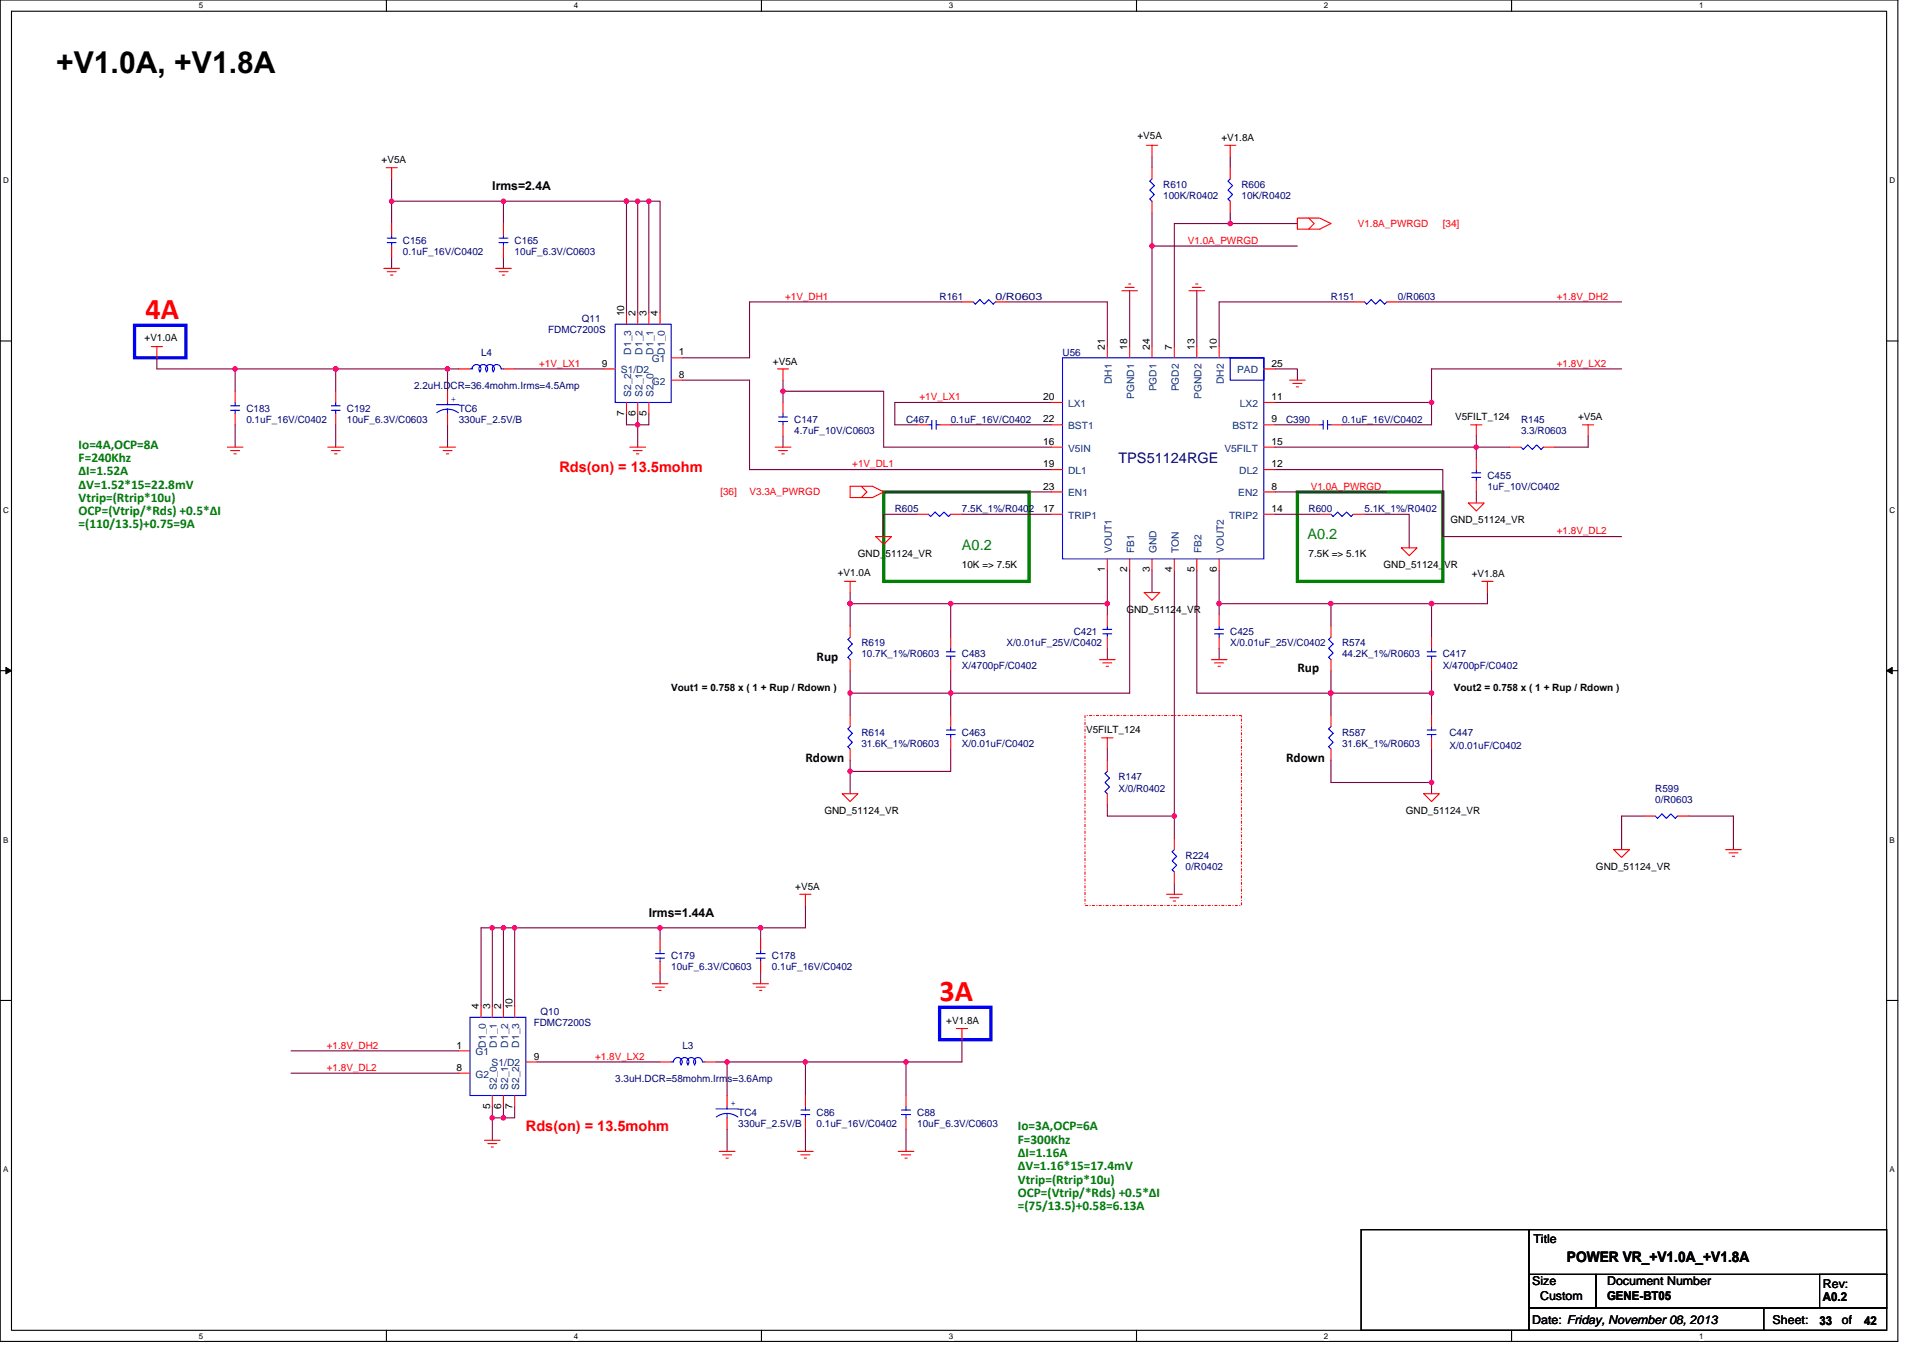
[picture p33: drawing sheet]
<svg xmlns="http://www.w3.org/2000/svg" width="297mm" height="210mm" viewBox="0 0 297 210" stroke-linecap="round" stroke-linejoin="round" font-family="sans-serif">
<defs><g id="words">
<text font-size="4.7" x="8.7" y="11.2">+V1.0A, +V1.8A</text>
<g font-size="4.7" fill="#f00">
<text x="22.5" y="49.3">4A</text>
<text x="145.1" y="154.7">3A</text>
</g>
<text font-size="2.2" fill="#000080" x="172.8" y="71.5">TPS51124RGE</text>
<g font-size="2.2" fill="#f00">
<text x="86.4" y="72.9">Rds(on) = 13.5mohm</text>
<text x="81.2" y="174.8">Rds(on) = 13.5mohm</text>
</g>
<g font-size="2.2" fill="#008000">
<text x="201.9" y="83.2">A0.2</text>
<text x="148.6" y="84.9">A0.2</text>
</g>
<text font-size="2.2" x="242" y="195">POWER VR_+V1.0A_+V1.8A</text>
<g font-size="2.1" fill="#008000">
<text x="12.1" y="69.3">Io=4A,OCP=8A</text>
<text x="12.1" y="71.4">F=240Khz</text>
<text x="12.1" y="73.4">ΔI=1.52A</text>
<text x="12.1" y="75.5">ΔV=1.52*15=22.8mV</text>
<text x="12.1" y="77.5">Vtrip=(Rtrip*10u)</text>
<text x="12.1" y="79.6">OCP=(Vtrip/*Rds) +0.5*ΔI</text>
<text x="12.1" y="81.6">=(110/13.5)+0.75=9A</text>
<text x="157.2" y="174.7">Io=3A,OCP=6A</text>
<text x="157.2" y="176.7">F=300Khz</text>
<text x="157.2" y="178.8">ΔI=1.16A</text>
<text x="157.2" y="180.8">ΔV=1.16*15=17.4mV</text>
<text x="157.2" y="182.9">Vtrip=(Rtrip*10u)</text>
<text x="157.2" y="184.9">OCP=(Vtrip/*Rds) +0.5*ΔI</text>
<text x="157.2" y="187">=(75/13.5)+0.58=6.13A</text>
</g>
<g font-size="2.1">
<text x="126.1" y="102.1">Rup</text>
<text x="200.4" y="103.9">Rup</text>
<text x="124.4" y="117.7">Rdown</text>
<text x="198.7" y="117.7">Rdown</text>
</g>
<g font-size="1.9">
<text x="76" y="29.4">Irms=2.4A</text>
<text x="100.2" y="141.7">Irms=1.44A</text>
<text x="236.9" y="192">Title</text>
<text x="236.7" y="198.6">Size</text>
<text x="237.9" y="200.9">Custom</text>
<text x="248.2" y="198.6">Document Number</text>
<text x="248.2" y="200.9">GENE-BT05</text>
<text x="281.6" y="198.9">Rev:</text>
<text x="281.6" y="201.1">A0.2</text>
<text x="236.7" y="204.6">Date: Friday, November 08, 2013</text>
<text x="273.8" y="204.6">Sheet:</text>
<text x="281.1" y="204.7">33</text>
<text x="284.5" y="204.6">of</text>
<text x="288" y="204.7">42</text>
</g>
<g font-size="1.5">
<text x="175.7" y="21.4">+V5A</text>
<text x="188.7" y="21.8">+V1.8A</text>
<text x="58.9" y="25.2">+V5A</text>
<text x="22.3" y="52.7">+V1.0A</text>
<text x="96.4" y="48.9" transform="rotate(-90 96.4 48.9)">10</text>
<text x="98.1" y="48.9" transform="rotate(-90 98.1 48.9)">2</text>
<text x="99.9" y="48.9" transform="rotate(-90 99.9 48.9)">3</text>
<text x="101.6" y="48.9" transform="rotate(-90 101.6 48.9)">4</text>
<text x="92.9" y="56.6">9</text>
<text x="104.9" y="54.9">1</text>
<text x="104.9" y="58.4">8</text>
<text x="119.4" y="56.3">+V5A</text>
<text x="170.7" y="54.1" transform="rotate(-90 170.7 54.1)">21</text>
<text x="174.1" y="54.1" transform="rotate(-90 174.1 54.1)">18</text>
<text x="177.6" y="54.1" transform="rotate(-90 177.6 54.1)">24</text>
<text x="181" y="54.1" transform="rotate(-90 181 54.1)">7</text>
<text x="184.5" y="54.1" transform="rotate(-90 184.5 54.1)">13</text>
<text x="188" y="54.1" transform="rotate(-90 188 54.1)">10</text>
<text x="196.4" y="56.6">25</text>
<text x="96.4" y="64.3" transform="rotate(-90 96.4 64.3)">7</text>
<text x="98.1" y="64.3" transform="rotate(-90 98.1 64.3)">6</text>
<text x="99.9" y="64.3" transform="rotate(-90 99.9 64.3)">5</text>
<text x="161.1" y="61.8">20</text>
<text x="161.1" y="65.3">22</text>
<text x="196.4" y="65.3">9</text>
<text x="196.4" y="61.8">11</text>
<text x="224.8" y="65">V5FILT_124</text>
<text x="243.8" y="65">+V5A</text>
<text x="161.1" y="68.7">16</text>
<text x="196.4" y="68.7">15</text>
<text x="161.1" y="72.2">19</text>
<text x="161.1" y="75.6">23</text>
<text x="196.4" y="75.6">8</text>
<text x="196.4" y="72.2">12</text>
<text x="161.1" y="79.1">17</text>
<text x="196.4" y="79.1">14</text>
<text x="224.1" y="80.9">GND_51124_VR</text>
<text x="129.4" y="89">+V1.0A</text>
<text x="132.5" y="86">GND_51124_VR</text>
<text x="148.6" y="87.8">10K =&gt; 7.5K</text>
<text x="170.7" y="88.5" transform="rotate(-90 170.7 88.5)">1</text>
<text x="174.1" y="88.5" transform="rotate(-90 174.1 88.5)">2</text>
<text x="177.6" y="88.5" transform="rotate(-90 177.6 88.5)">3</text>
<text x="181" y="88.5" transform="rotate(-90 181 88.5)">4</text>
<text x="184.5" y="88.5" transform="rotate(-90 184.5 88.5)">5</text>
<text x="188" y="88.5" transform="rotate(-90 188 88.5)">6</text>
<text x="202.1" y="86">7.5K =&gt; 5.1K</text>
<text x="213.7" y="87.8">GND_51124_VR</text>
<text x="227.3" y="89.2">+V1.8A</text>
<text x="174" y="94.7">GND_51124_VR</text>
<text x="103.7" y="106.8">Vout1 = 0.758 x ( 1 + Rup / Rdown )</text>
<text x="224.6" y="106.8">Vout2 = 0.758 x ( 1 + Rup / Rdown )</text>
<text x="167.8" y="113.3">V5FILT_124</text>
<text x="127.3" y="125.8">GND_51124_VR</text>
<text x="217.2" y="125.8">GND_51124_VR</text>
<text x="122.8" y="137.5">+V5A</text>
<text x="246.5" y="134.4">GND_51124_VR</text>
<text x="74" y="156" transform="rotate(-90 74 156)">4</text>
<text x="75.7" y="156" transform="rotate(-90 75.7 156)">3</text>
<text x="77.4" y="156" transform="rotate(-90 77.4 156)">2</text>
<text x="79.1" y="156" transform="rotate(-90 79.1 156)">10</text>
<text x="146.2" y="158.2">+V1.8A</text>
<text x="70.5" y="162">1</text>
<text x="70.5" y="165.5">8</text>
<text x="82.4" y="163.7">9</text>
<text x="75.7" y="171.4" transform="rotate(-90 75.7 171.4)">5</text>
<text x="77.4" y="171.4" transform="rotate(-90 77.4 171.4)">6</text>
<text x="79.1" y="171.4" transform="rotate(-90 79.1 171.4)">7</text>
</g>
<g font-size="1.5" fill="#000080">
<text x="179.7" y="29">R610</text>
<text x="191.8" y="29">R606</text>
<text x="179.7" y="30.8">100K/R0402</text>
<text x="191.8" y="30.8">10K/R0402</text>
<text x="62.2" y="37.7">C156</text>
<text x="62.2" y="39.4">0.1uF_16V/C0402</text>
<text x="79.5" y="37.7">C165</text>
<text x="79.5" y="39.4">10uF_6.3V/C0603</text>
<text x="145.1" y="46.3">R161</text>
<text x="153.8" y="46.3">0/R0603</text>
<text x="205.6" y="46.3">R151</text>
<text x="215.9" y="46.3">0/R0603</text>
<text x="84.7" y="51.5">FDMC7200S</text>
<text x="89.9" y="49.8">Q11</text>
<text x="74.3" y="54.9">L4</text>
<text x="164.1" y="54.9">U56</text>
<text x="38.1" y="63.6">C183</text>
<text x="38.1" y="65.3">0.1uF_16V/C0402</text>
<text x="53.6" y="63.6">C192</text>
<text x="53.6" y="65.3">10uF_6.3V/C0603</text>
<text x="64" y="60.1">2.2uH.DCR=36.4mohm.Irms=4.5Amp</text>
<text x="70.9" y="63.6">TC6</text>
<text x="70.9" y="65.3">330uF_2.5V/B</text>
<text x="122.7" y="65.3">C147</text>
<text x="140" y="65.3">C467</text>
<text x="146.8" y="65.3">0.1uF_16V/C0402</text>
<text x="198.7" y="65.3">C390</text>
<text x="207.3" y="65.3">0.1uF_16V/C0402</text>
<text x="234.9" y="65.3">R145</text>
<text x="122.7" y="67">4.7uF_10V/C0603</text>
<text x="234.9" y="67">3.3/R0603</text>
<text x="229.8" y="74">C455</text>
<text x="229.8" y="75.7">1uF_10V/C0402</text>
<text x="138.2" y="79.1">R605</text>
<text x="148.6" y="79.1">7.5K_1%/R0402</text>
<text x="202.1" y="79.1">R600</text>
<text x="210.8" y="79.1">5.1K_1%/R0402</text>
<text x="133.1" y="99.9">R619</text>
<text x="133.1" y="101.6">10.7K_1%/R0603</text>
<text x="148.6" y="101.6">C483</text>
<text x="155.5" y="99.9">X/0.01uF_25V/C0402</text>
<text x="165.9" y="98.1">C421</text>
<text x="190" y="98.1">C425</text>
<text x="190" y="99.9">X/0.01uF_25V/C0402</text>
<text x="207.3" y="99.9">R574</text>
<text x="207.3" y="101.6">44.2K_1%/R0603</text>
<text x="222.9" y="101.6">C417</text>
<text x="148.6" y="103.3">X/4700pF/C0402</text>
<text x="222.9" y="103.3">X/4700pF/C0402</text>
<text x="133.1" y="113.7">R614</text>
<text x="148.6" y="113.7">C463</text>
<text x="207.3" y="113.7">R587</text>
<text x="223.9" y="113.7">C447</text>
<text x="133.1" y="115.4">31.6K_1%/R0603</text>
<text x="148.6" y="115.4">X/0.01uF/C0402</text>
<text x="207.3" y="115.4">31.6K_1%/R0603</text>
<text x="223.9" y="115.7">X/0.01uF/C0402</text>
<text x="172.8" y="120.6">R147</text>
<text x="172.8" y="122.3">X/0/R0402</text>
<text x="255.7" y="122.3">R599</text>
<text x="255.7" y="124">0/R0603</text>
<text x="183.1" y="132.7">R224</text>
<text x="183.1" y="134.4">0/R0402</text>
<text x="103.7" y="148.2">C179</text>
<text x="103.7" y="149.9">10uF_6.3V/C0603</text>
<text x="119.2" y="148.2">C178</text>
<text x="119.2" y="149.9">0.1uF_16V/C0402</text>
<text x="82.4" y="158.6">FDMC7200S</text>
<text x="83.5" y="156.8">Q10</text>
<text x="95" y="167.2">3.3uH.DCR=58mohm.Irms=3.6Amp</text>
<text x="105.4" y="162">L3</text>
<text x="114" y="172.4">TC4</text>
<text x="126.1" y="172.4">C86</text>
<text x="141.7" y="172.4">C88</text>
<text x="114" y="174.1">330uF_2.5V/B</text>
<text x="126.1" y="174.1">0.1uF_16V/C0402</text>
<text x="141.7" y="174.1">10uF_6.3V/C0603</text>
</g>
<g font-size="1.5" fill="#f00">
<text x="209.7" y="35.1">V1.8A_PWRGD</text>
<text x="222.9" y="35.1">[34]</text>
<text x="183.5" y="37.7">V1.0A_PWRGD</text>
<text x="121.3" y="46.3">+1V_DH1</text>
<text x="240.5" y="46.3">+1.8V_DH2</text>
<text x="83.3" y="56.7">+1V_LX1</text>
<text x="240.5" y="56.7">+1.8V_LX2</text>
<text x="142" y="61.8">+1V_LX1</text>
<text x="111.3" y="76.5">[36]</text>
<text x="115.8" y="76.5">V3.3A_PWRGD</text>
<text x="131.7" y="72.2">+1V_DL1</text>
<text x="202.5" y="75.7">V1.0A_PWRGD</text>
<text x="240.5" y="82.6">+1.8V_DL2</text>
<text x="50.5" y="162">+1.8V_DH2</text>
<text x="50.5" y="165.5">+1.8V_DL2</text>
<text x="91.9" y="163.7">+1.8V_LX2</text>
</g>
<g font-size="1.5" fill="#004080">
<text x="95.9" y="57.7">S1/D2</text>
<text x="97.5" y="54.8" transform="rotate(-90 97.5 54.8)">D1_3</text>
<text x="99.2" y="54.8" transform="rotate(-90 99.2 54.8)">D1_2</text>
<text x="100.7" y="56">G1</text>
<text x="100.7" y="59.4">G2</text>
<text x="100.9" y="54.8" transform="rotate(-90 100.9 54.8)">D1_1</text>
<text x="102.7" y="54.8" transform="rotate(-90 102.7 54.8)">D1_0</text>
<text x="171.8" y="59.3" transform="rotate(-90 171.8 59.3)">DH1</text>
<text x="189" y="59.3" transform="rotate(-90 189 59.3)">DH2</text>
<text x="191.1" y="57.7">PAD</text>
<text x="97.5" y="61.3" transform="rotate(-90 97.5 61.3)">S2_2</text>
<text x="99.2" y="61.3" transform="rotate(-90 99.2 61.3)">S2_1</text>
<text x="100.9" y="61.3" transform="rotate(-90 100.9 61.3)">S2_0</text>
<text x="165" y="62.9">LX1</text>
<text x="175.2" y="61.6" transform="rotate(-90 175.2 61.6)">PGND1</text>
<text x="178.7" y="60.5" transform="rotate(-90 178.7 60.5)">PGD1</text>
<text x="182.1" y="60.5" transform="rotate(-90 182.1 60.5)">PGD2</text>
<text x="185.6" y="61.6" transform="rotate(-90 185.6 61.6)">PGND2</text>
<text x="191.5" y="62.9">LX2</text>
<text x="165" y="66.3">BST1</text>
<text x="165" y="69.8">V5IN</text>
<text x="189.1" y="69.8">V5FILT</text>
<text x="190.4" y="66.3">BST2</text>
<text x="165" y="73.3">DL1</text>
<text x="165" y="76.7">EN1</text>
<text x="191.3" y="76.7">EN2</text>
<text x="191.4" y="73.3">DL2</text>
<text x="165" y="80.2">TRIP1</text>
<text x="189.8" y="80.2">TRIP2</text>
<text x="171.8" y="85.5" transform="rotate(-90 171.8 85.5)">VOUT1</text>
<text x="175.2" y="85.5" transform="rotate(-90 175.2 85.5)">FB1</text>
<text x="178.7" y="85.5" transform="rotate(-90 178.7 85.5)">GND</text>
<text x="182.1" y="85.5" transform="rotate(-90 182.1 85.5)">TON</text>
<text x="185.6" y="85.5" transform="rotate(-90 185.6 85.5)">FB2</text>
<text x="189" y="85.5" transform="rotate(-90 189 85.5)">VOUT2</text>
<text x="75" y="161.9" transform="rotate(-90 75 161.9)">D1_0</text>
<text x="76.8" y="161.9" transform="rotate(-90 76.8 161.9)">D1_1</text>
<text x="78.5" y="161.9" transform="rotate(-90 78.5 161.9)">D1_2</text>
<text x="80.2" y="161.9" transform="rotate(-90 80.2 161.9)">D1_3</text>
<text x="73.5" y="163.1">G1</text>
<text x="73.5" y="166.5">G2</text>
<text x="75.9" y="164.8">S1/D2</text>
<text x="76.8" y="168.4" transform="rotate(-90 76.8 168.4)">S2_0</text>
<text x="78.5" y="168.4" transform="rotate(-90 78.5 168.4)">S2_1</text>
<text x="80.2" y="168.4" transform="rotate(-90 80.2 168.4)">S2_2</text>
</g>
<g font-size="1.5" fill="#00f">
<text x="69.7" y="62">+</text>
<text x="112.8" y="170.9">+</text>
</g>
<g font-size="1.2">
<text x="30.7" y="1.3">5</text>
<text x="88.6" y="1.3">4</text>
<text x="146.6" y="1.3">3</text>
<text x="204.5" y="1.3">2</text>
<text x="262.4" y="1.3">1</text>
<text x=".5" y="28.3">D</text>
<text x="291.9" y="28.3">D</text>
<text x=".5" y="79.2">C</text>
<text x="291.9" y="79.2">C</text>
<text x=".5" y="130.2">B</text>
<text x="291.9" y="130.2">B</text>
<text x=".5" y="181.1">A</text>
<text x="291.9" y="181.1">A</text>
<text x="30.7" y="206.8">5</text>
<text x="88.6" y="206.8">4</text>
<text x="146.6" y="206.8">3</text>
<text x="204.5" y="206.8">2</text>
<text x="262.4" y="206.8">1</text>
</g>
</g></defs>
<path d="M0 0h293.2v207.3h-293.2zM1.8 1.7h289.6v203.8h-289.6z" fill="none" stroke="#000" stroke-width=".17"/>
<g fill="#fff">
<path d="M30.7 .2h.7v1.4h-.7z"/>
<path d="M30.7 205.7h.7v1.4h-.7z"/>
</g>
<path d="M59.7 0v1.7M59.7 205.5v1.8" fill="none" stroke="#000" stroke-width=".17"/>
<g fill="#fff">
<path d="M88.6 .2h.7v1.4h-.7z"/>
<path d="M88.6 205.7h.7v1.4h-.7z"/>
</g>
<path d="M117.6 0v1.7M117.6 205.5v1.8" fill="none" stroke="#000" stroke-width=".17"/>
<g fill="#fff">
<path d="M146.6 .2h.6v1.4h-.6z"/>
<path d="M146.6 205.7h.6v1.4h-.6z"/>
</g>
<path d="M175.6 0v1.7M175.6 205.5v1.8" fill="none" stroke="#000" stroke-width=".17"/>
<g fill="#fff">
<path d="M204.5 .2h.7v1.4h-.7z"/>
<path d="M204.5 205.7h.7v1.4h-.7z"/>
</g>
<path d="M233.5 0v1.7M233.5 205.5v1.8" fill="none" stroke="#000" stroke-width=".17"/>
<g fill="#fff">
<path d="M262.4 .2h.7v1.4h-.7z"/>
<path d="M262.4 205.7h.7v1.4h-.7z"/>
<path d="M.5 27.2h.8v1.4h-.8z"/>
<path d="M291.9 27.2h.8v1.4h-.8z"/>
<path d="M.5 78.1h.8v1.4h-.8z"/>
<path d="M291.9 78.1h.8v1.4h-.8z"/>
</g>
<path d="M0 52.7h1.8M291.4 52.7h1.8" fill="none" stroke="#000" stroke-width=".17"/>
<g fill="#fff">
<path d="M.5 129.1h.8v1.4h-.8z"/>
<path d="M291.9 129.1h.7v1.4h-.7z"/>
</g>
<path d="M0 103.6h1.8M291.4 103.6h1.8" fill="none" stroke="#000" stroke-width=".17"/>
<path d="M.9 103.1l.9 .5-.9 .5zM291.4 103.6l.9-.5v1z" fill="#000" stroke="#000" stroke-width=".15"/>
<g fill="#fff">
<path d="M.5 180h.8v1.4h-.8z"/>
<path d="M291.9 180h.7v1.4h-.7z"/>
</g>
<path d="M0 154.6h1.8M291.4 154.6h1.8M210.2 190h26v15.5h-26zM236.2 196.9h10.3v5.2h-10.3zM236.2 190h55.2v6.9h-55.2zM246.5 196.9h44.9v5.2h-44.9zM281.1 196.9h10.3v5.2h-10.3zM236.2 202.1h36.2v3.4h-36.2zM272.4 202.1h19v3.4h-19z" fill="none" stroke="#000" stroke-width=".17"/>
<path d="M167.6 110.6h24.2v29.3h-24.2z" fill="none" stroke="#f00" stroke-width=".17" stroke-dasharray=".3 .3 0 .3"/>
<path d="M20.8 50.3h7.9v5h-7.9zM145.1 155.6h8v5h-8z" fill="none" stroke="#00f" stroke-width=".51"/>
<path d="M136.5 76h22.5v13.8h-22.5zM200.4 76h22.5v13.8h-22.5z" fill="none" stroke="#008000" stroke-width=".51"/>
<g fill="none" stroke="#800040" stroke-width=".17">
<path d="M60.5 39.7v1.8M60.5 31.1v3.4M60.5 31.1h17.3M60.5 27.6v3.5M77.8 39.7v1.8M77.8 31.1v3.4M77.8 31.1h19M96.8 31.1v17.3M96.8 31.1h1.7M98.5 31.1v17.3M98.5 31.1h1.7M100.2 31.1v17.3"/>
<path d="M100.2 31.1h1.8v17.3M177.9 24.2v1.7M177.9 38v15.6M177.9 32.8v5.2M177.9 38h22.5M190 34.5h-8.6v19.1M190 32.8v1.7M190 24.2v1.7M190 34.5h10.4M24.2 55.3v1.7h12.1M36.3 57h15.6M36.3 57v3.5"/>
<path d="M51.9 57v3.5M51.9 57h17.2M69.1 57h1.8M69.1 57v3.5M79.5 57h13.8M105.4 58.7h10.4v13.9h46.6M120.9 58.7v1.8M148.6 46.7h-32.8v8.6h-10.4M155.5 46.7h15.5v6.9M174.5 44.9v8.7M184.9 44.9v8.7M197 57h3.4v1.7"/>
<path d="M209 46.7h-20.7v6.9M215.9 46.7h34.6M250.5 57h-29.4v5.2M36.3 65.6v3.5M51.9 65.6v3.5M69.1 65.6v3.5M96.8 63.9v1.7h1.7M98.5 65.6v3.5M98.5 63.9v1.7M100.2 63.9v1.7h-1.7M120.9 60.5v1.7M120.9 60.5h15.6v8.6h25.9"/>
<path d="M120.9 67.4v1.7M136.5 76h25.9M141.7 79.5h-5.2v3.4M146.9 65.6h15.5M148.6 79.5h13.8M162.4 62.2h-24.2v3.4h3.5M197 65.6h5.1M197 79.5h6.9M197 76h17.2M197 62.2h24.1M197 72.6h25.9v10.3h27.6M197 69.1h31"/>
<path d="M210.8 79.5h6.9v5.1M221.1 62.2v3.4h-13.8M228 69.1h5.2M228 69.1v1.7M228 67.4v1.7M228 76v1.7M245.3 67.4v1.7h-5.2M131.3 93.3v3.4M131.3 91.5v1.8M131.3 93.3h15.6M146.9 93.3v5.2M146.9 93.3h24.1"/>
<path d="M171 93.3v1.7M171 88.1v5.2M174.5 88.1v19h-27.6M177.9 88.1v3.4M181.4 88.1v38M184.9 88.1v19h20.7M188.3 88.1v5.2M188.3 93.3v1.7M188.3 93.3h17.3M205.6 93.3h15.5M205.6 93.3v3.4M221.1 93.3v5.2"/>
<path d="M229.8 91.5v1.8h-8.7M131.3 117.5v1.7M131.3 107.1h15.6M131.3 119.2v3.4M131.3 107.1v3.5M131.3 103.6v3.5M146.9 115.7v3.5h-15.6M146.9 107.1v3.5M146.9 103.6v3.5M171 100.2v1.7M171 115.7v1.8M188.3 100.2v1.7"/>
<path d="M205.6 107.1h15.5M205.6 117.5v3.4h15.5M205.6 107.1v3.5M205.6 103.6v3.5M221.1 115.7v5.2M221.1 107.1v3.5M221.1 103.6v3.5M124.4 139.9v3.5h-6.9M171 124.4v1.7h10.4M181.4 126.1v3.4M181.4 136.5v1.7M221.1 120.9v1.7"/>
<path d="M254 126.1h-3.5v5.2M260.9 126.1h6.9v5.2M74.3 155.4v-12h1.7v12M76 143.4h1.8M77.8 143.4h1.7M77.8 143.4v12M102 150.3v1.7M102 143.4v1.7M102 143.4h15.5M102 143.4h-22.5v12M117.5 143.4v1.7M117.5 150.3v1.7"/>
<path d="M45 162.4h25.9M45 165.8h25.9M76 171v1.7M76 172.7h1.8M76 172.7v3.5M77.8 171v1.7M79.5 171v1.7h-1.7M82.9 164.1h19.1M110.6 164.1h1.7M112.3 164.1v5.2M112.3 164.1h12.1M112.3 174.5v3.4"/>
<path d="M124.4 174.5v3.4M124.4 164.1h15.6M124.4 164.1v5.2M140 164.1v5.2M140 174.5v3.4M148.6 160.6v3.5h-8.6"/>
</g>
<g fill="#f0f" stroke="#f0f" stroke-width=".17">
<circle cx="96.8" cy="31.1" r=".34"/>
<circle cx="98.5" cy="31.1" r=".34"/>
<circle cx="100.2" cy="31.1" r=".34"/>
<circle cx="131.3" cy="93.3" r=".34"/>
<circle cx="221.1" cy="107.1" r=".34"/>
<circle cx="51.9" cy="57" r=".34"/>
<circle cx="221.1" cy="62.2" r=".33"/>
<circle cx="120.9" cy="60.4" r=".34"/>
<circle cx="69.1" cy="57" r=".34"/>
<circle cx="171" cy="93.3" r=".34"/>
<circle cx="146.9" cy="93.3" r=".34"/>
<circle cx="181.4" cy="126.1" r=".34"/>
<circle cx="221.1" cy="93.3" r=".34"/>
<circle cx="205.6" cy="93.3" r=".34"/>
<circle cx="177.9" cy="38" r=".34"/>
<circle cx="205.6" cy="107.1" r=".34"/>
<circle cx="228" cy="69.1" r=".34"/>
<circle cx="131.3" cy="119.2" r=".34"/>
<circle cx="146.9" cy="107.1" r=".34"/>
<circle cx="60.5" cy="31.1" r=".34"/>
<circle cx="188.3" cy="93.3" r=".34"/>
<circle cx="221.1" cy="120.9" r=".34"/>
<circle cx="98.5" cy="65.6" r=".34"/>
<circle cx="190" cy="34.5" r=".34"/>
<circle cx="77.8" cy="31.1" r=".34"/>
<circle cx="36.3" cy="57" r=".34"/>
<circle cx="131.3" cy="107.1" r=".34"/>
<circle cx="112.3" cy="164.1" r=".34"/>
<circle cx="139.9" cy="164.1" r=".34"/>
<circle cx="124.4" cy="164.1" r=".34"/>
<circle cx="117.5" cy="143.4" r=".34"/>
<circle cx="101.9" cy="143.4" r=".34"/>
<circle cx="76" cy="172.7" r=".34"/>
<circle cx="77.8" cy="143.4" r=".34"/>
<circle cx="76" cy="143.4" r=".34"/>
<circle cx="79.5" cy="143.4" r=".34"/>
<circle cx="77.8" cy="172.7" r=".34"/>
</g>
<g fill="none" stroke="#f00" stroke-width=".17">
<path d="M59.6 25.9h1.8M60.5 25.9v1.7M60.5 38v1.7M60.5 34.5v1.8M77.8 38v1.7M77.8 34.5v1.8M177.1 22.5h1.7M177.9 22.5v1.7M177.9 31.1v1.7M177.9 25.9v1.7M189.2 22.5h1.7M190 22.5v1.7"/>
<path d="M190 31.1v1.7M190 25.9v1.7M200.4 33.7h3.5l1.7 .8-1.7 .9h-3.5zM202.1 33.7l.9 .8-.9 .9M23.4 53.6h1.7M24.2 53.6v1.7M59.3 41.5h2.4M59.8 42h1.4M60.3 42.5h.4M70.9 57h1.7M76.6 41.5h2.4M77.1 42h1.4"/>
<path d="M77.6 42.5h.4M77.8 57h1.7M93.3 57h1.7M96.8 48.4v1.7M98.5 48.4v1.7M100.2 48.4v1.7M102 48.4v1.7M103.7 55.3h1.7M103.7 58.7h1.7M120.1 57h1.7M120.9 57v1.7M148.6 46.7h1.7"/>
<path d="M153.8 46.7h1.7M171 53.6v1.7M173.3 44.9h2.4M173.8 44.4h1.4M174.3 43.9h.4M174.5 53.6v1.7M177.9 53.6v1.7M181.4 53.6v1.7M183.6 44.9h2.5M184.2 44.4h1.3M184.7 43.9h.3M184.9 53.6v1.7"/>
<path d="M188.3 53.6v1.7M195.2 57h1.8M199.2 58.7h2.4M199.7 59.2h1.4M200.2 59.8h.4M209 46.7h1.8M214.2 46.7h1.7M35.1 69.1h2.4M35.6 69.6h1.4M36.1 70.1h.4M36.3 63.9v1.7M36.3 60.5v1.7"/>
<path d="M50.6 69.1h2.5M51.2 69.6h1.4M51.7 70.1h.3M51.9 63.9v1.7M51.9 60.5v1.7M67.9 69.1h2.5M68.4 69.6h1.4M69 70.1h.3M69.1 60.5v1.7M69.1 63.9v1.7M96.8 62.2v1.7M97.3 69.1h2.4"/>
<path d="M97.8 69.6h1.4M98.3 70.1h.4M98.5 62.2v1.7M100.2 62.2v1.7M119.7 69.1h2.5M120.3 69.6h1.3M120.8 70.1h.3M120.9 65.6v1.8M120.9 62.2v1.7M131.3 75.1h3.5l1.7 .9-1.7 .9h-3.5zM133.1 75.1l.8 .9-.8 .9M141.7 65.6h1.7"/>
<path d="M141.7 79.5h1.7M145.1 65.6h1.8M146.9 79.5h1.7M162.4 62.2h1.7M162.4 65.6h1.7M162.4 69.1h1.7M162.4 72.6h1.7M162.4 76h1.7M162.4 79.5h1.7M195.2 79.5h1.8M195.2 76h1.8M195.2 72.6h1.8"/>
<path d="M195.2 69.1h1.8M195.2 62.2h1.8M195.2 65.6h1.8M202.1 65.6h1.8M203.9 79.5h1.7M205.6 65.6h1.7M209 79.5h1.8M226.8 77.7h2.5l-1.3 1.3zM227.2 65.6h1.7M228 65.6v1.8M228 74.3v1.7M228 70.8v1.8"/>
<path d="M233.2 69.1h1.7M238.4 69.1h1.7M244.5 65.6h1.7M245.3 65.6v1.8M130.4 89.8h1.8M131.3 89.8v1.7M131.3 96.7v1.8M135.3 82.9h2.4l-1.2 1.2zM146.9 98.5v1.7M171 86.4v1.7M171 98.5v1.7M171 95v1.7"/>
<path d="M174.5 86.4v1.7M176.7 91.5h2.5l-1.3 1.3zM177.9 86.4v1.7M181.4 86.4v1.7M184.9 86.4v1.7M188.3 86.4v1.7M188.3 98.5v1.7M188.3 95v1.7M205.6 96.7v1.8M216.5 84.6h2.4l-1.2 1.3zM221.1 98.5v1.7M228.9 89.8h1.7"/>
<path d="M229.8 89.8v1.7M131.3 115.7v1.8M131.3 110.6v1.7M131.3 101.9v1.7M146.9 101.9v1.7M146.9 110.6v1.7M146.9 114v1.7M169.8 101.9h2.5M170.2 114h1.7M170.3 102.4h1.4M170.9 103h.3M171 114v1.7"/>
<path d="M171 117.5v1.7M187.1 101.9h2.4M187.6 102.4h1.4M188.1 103h.4M205.6 101.9v1.7M205.6 115.7v1.8M205.6 110.6v1.7M221.1 110.6v1.7M221.1 114v1.7M221.1 101.9v1.7M123.5 138.2h1.8M124.4 138.2v1.7"/>
<path d="M130.1 122.6h2.4l-1.2 1.2zM171 122.6v1.8M180.2 138.2h2.4M180.7 138.7h1.4M181.2 139.2h.4M181.4 134.7v1.8M181.4 129.5v1.8M219.9 122.6h2.4l-1.2 1.2zM249.3 131.3h2.4l-1.2 1.2zM254 126.1h1.7M259.1 126.1h1.8M266.5 131.3h2.5"/>
<path d="M267.1 131.8h1.4M267.6 132.3h.3M74.3 155.4v1.8M76 155.4v1.8M77.8 155.4v1.8M79.5 155.4v1.8M100.8 152h2.4M101.3 152.5h1.3M101.8 153h.3M102 148.5v1.8M102 145.1v1.7M116.3 152h2.4"/>
<path d="M116.8 152.5h1.4M117.3 153h.4M117.5 148.5v1.8M117.5 145.1v1.7M147.7 158.9h1.8M148.6 158.9v1.7M70.9 162.4h1.7M70.9 165.8h1.7M74.8 176.2h2.5M75.4 176.7h1.3M75.9 177.2h.3M76 169.3v1.7"/>
<path d="M77.8 169.3v1.7M79.5 169.3v1.7M81.2 164.1h1.7M102 164.1h1.7M108.9 164.1h1.7M111.1 177.9h2.4M111.6 178.4h1.4M112.1 178.9h.4M112.3 169.3v1.7M112.3 172.7v1.8M123.2 177.9h2.4M123.7 178.4h1.4"/>
<path d="M124.2 178.9h.4M124.4 172.7v1.8M124.4 169.3v1.7M138.7 177.9h2.5M139.3 178.4h1.3M139.8 178.9h.3M140 172.7v1.8M140 169.3v1.7"/>
</g>
<g fill="none" stroke="#00f" stroke-width=".17">
<path d="M59.8 36.8h1.4M59.8 37.5h1.4M60.5 36.3v.5M60.5 37.5v.5M77.1 36.8h1.4M77.1 37.5h1.4M77.8 36.3v.5M77.8 37.5v.5M177.9 27.6l-.3 .4 .7 .7-.7 .7 .7 .7-.7 .7 .3 .3M190 27.6l-.3 .4 .7 .7-.7 .7 .7 .7-.7 .7 .3 .3M72.9 56.8v.2h-.3M72.9 57a.67 .67 0 0 1 1-.6 .67 .67 0 0 1 .2 1.1"/>
<path d="M74.2 57.5a.67 .67 0 0 1 0-1 .67 .67 0 0 1 .9 0 .67 .67 0 0 1 0 1M75.2 57.5a.67 .67 0 0 1 0-1 .67 .67 0 0 1 1 0 .67 .67 0 0 1 0 1M77.4 57a.68 .68 0 0 0-.9-.6 .68 .68 0 0 0-.3 1.1M77.4 57h.4M95 50.1h8.7v12.1h-8.7zM153.8 46.7l-.4 .3-.7-.7-.7 .7-.6-.7-.7 .7-.4-.3M164.1 55.3h31.1v31.1h-31.1zM190 55.3h5.2v3.4h-5.2zM214.2 46.7l-.3 .3-.7-.7-.7 .7-.7-.7-.7 .7-.3-.3M35.6 62.7h1.4M35.6 63.4h1.4M36.3 62.2v.5"/>
<path d="M36.3 63.4v.5M51.2 62.7h1.4M51.2 63.4h1.4M51.9 62.2v.5M51.9 63.4v.5M67.4 62.5h3.5M69.1 63.2l-1 .2-.6 .4M69.1 63.2l.7 .1 1 .5M69.1 63.2v.7M69.1 62.2v.3M120.3 64.4h1.3M120.3 65.1h1.3"/>
<path d="M120.9 63.9v.5M120.9 65.1v.5M143.4 65.6h.5M143.9 65v1.3M144.6 65v1.3M144.6 65.6h.5M146.9 79.5l-.4 .3-.7-.7-.7 .7-.7-.7-.6 .7-.4-.3M203.9 65.6h.5M204.4 65v1.3M205.1 65.6h.5M205.1 65v1.3M209 79.5l-.3 .3-.7-.7-.7 .7-.7-.7-.7 .7-.3-.3"/>
<path d="M227.3 73.1h1.4M227.3 73.8h1.4M228 72.6v.5M228 73.8v.5M238.4 69.1l-.3 .3-.7-.7-.7 .7-.7-.7-.7 .7-.4-.3M131.3 98.5l-.3 .3 .7 .7-.7 .7 .7 .7-.7 .7 .3 .3M170.3 97.2h1.4M170.3 97.9h1.4M171 96.7v.5M171 97.9v.6M187.6 97.2h1.4M187.6 97.9h1.4"/>
<path d="M188.3 96.7v.5M188.3 97.9v.6M205.6 98.5l-.4 .3 .7 .7-.7 .7 .7 .7-.7 .7 .4 .3M131.3 112.3l-.3 .3 .7 .7-.7 .7 .7 .7-.7 .7 .3 .3M146.2 113.5h1.3M146.2 112.8h1.3M146.2 100.7h1.3M146.2 101.4h1.3M146.9 113.5v.5M146.9 112.3v.5M146.9 100.2v.5M146.9 101.4v.5"/>
<path d="M171 119.2l-.3 .3 .7 .7-.7 .7 .7 .7-.7 .7 .3 .3M205.6 112.3l-.4 .3 .7 .7-.7 .7 .7 .7-.7 .7 .4 .3M220.4 100.7h1.4M220.4 101.4h1.4M220.4 113.5h1.4M220.4 112.8h1.4M221.1 100.2v.5M221.1 101.4v.5M221.1 113.5v.5M221.1 112.3v.5M181.4 131.3l-.3 .3 .7 .7-.7 .7 .7 .7-.7 .7 .3 .3M255.7 126.1l.3 .3 .7-.6 .7 .6 .7-.6 .7 .6 .3-.3"/>
<path d="M72.6 157.2h8.6v12.1h-8.6zM101.3 147.3h1.3M101.3 148h1.3M102 146.8v.5M102 148v.5M116.8 147.3h1.4M116.8 148h1.4M117.5 146.8v.5M117.5 148v.5M104 164.1a.67 .67 0 0 1 1-.6 .67 .67 0 0 1 .2 1M104 163.9v.2h-.3M105.3 164.5a.67 .67 0 0 1 0-.9 .67 .67 0 0 1 .9 0 .67 .67 0 0 1 0 .9"/>
<path d="M106.3 164.5a.67 .67 0 0 1 0-.9 .67 .67 0 0 1 .9 0 .67 .67 0 0 1 0 .9M108.9 164.1h-.4a.68 .68 0 0 0-.9-.6 .68 .68 0 0 0-.3 1M110.6 171.3h3.4M112.3 172l.7 .1 1 .5M112.3 172l-1.1 .2-.6 .4M112.3 172v.7M112.3 171v.3M123.7 171.5h1.4M123.7 172.2h1.4M124.4 171v.5M124.4 172.2v.5M139.3 171.5h1.3"/>
<path d="M139.3 172.2h1.3M140 171v.5M140 172.2v.5"/>
</g>
<use href="#words"/>
</svg>
